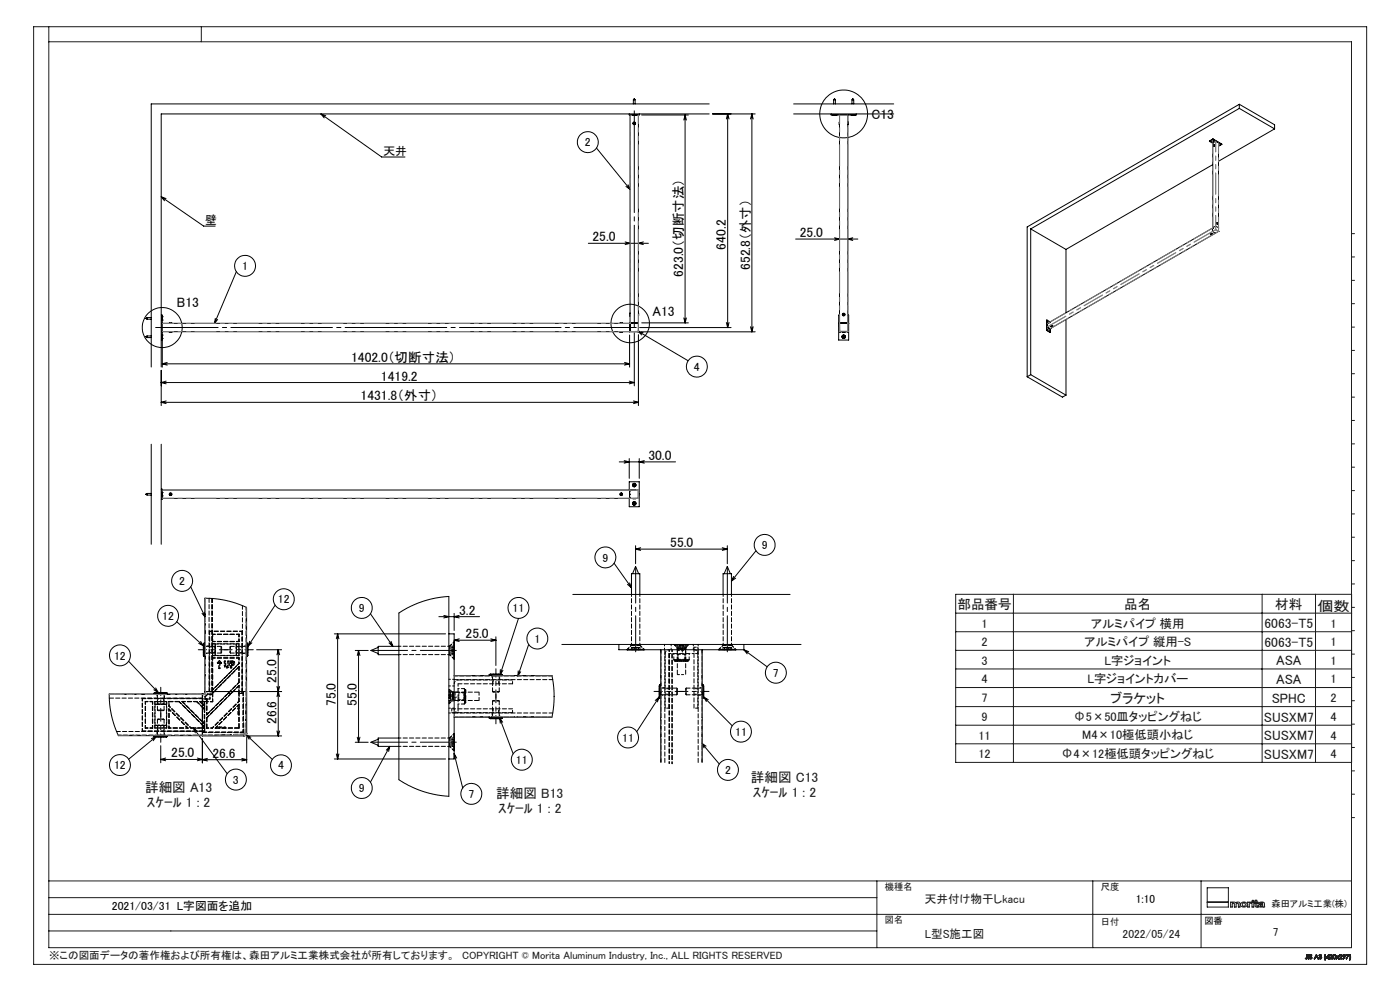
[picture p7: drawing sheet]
<svg xmlns="http://www.w3.org/2000/svg" width="420mm" height="297mm" viewBox="0 0 420 297" stroke-linecap="round" stroke-linejoin="round" font-family="sans-serif">
<defs><g id="words">
<g font-size="4.1">
<text x="261.4" y="35.7">C13</text>
<text x="240" y="71.1">25.0</text>
<text x="177.7" y="72.3">25.0</text>
<text x="217.8" y="74.8" transform="rotate(-90 217.8 74.8)">640.2</text>
<text x="205" y="82.9" transform="rotate(-90 205 82.9)">623.0（切断寸法）</text>
<text x="225" y="80.9" transform="rotate(-90 225 80.9)">652.8（外寸）</text>
<text x="53" y="92">B13</text>
<text x="195.8" y="94.6">A13</text>
<text x="105.3" y="108.4">1402.0（切断寸法）</text>
<text x="108.2" y="120">1431.8（外寸）</text>
<text x="114.3" y="114">1419.2</text>
<text x="194.5" y="137.8">30.0</text>
<text x="201.1" y="164">55.0</text>
<text x="137.7" y="184.2">3.2</text>
<text x="139.7" y="191.3">25.0</text>
<text x="82.9" y="204.6" transform="rotate(-90 82.9 204.6)">25.0</text>
<text x="100.7" y="211.6" transform="rotate(-90 100.7 211.6)">75.0</text>
<text x="107" y="211.6" transform="rotate(-90 107 211.6)">55.0</text>
<text x="82.9" y="217" transform="rotate(-90 82.9 217)">26.6</text>
<text x="51.4" y="227">25.0</text>
<text x="63.7" y="227.1">26.6</text>
</g>
<g font-size="4.1" fill="#191924">
<text x="287.2" y="182.6">部品番号</text>
<text x="337.3" y="182.6">品名</text>
<text x="382.6" y="182.6">材料</text>
<text x="395.2" y="183">個数</text>
<text x="379.4" y="188.3">6063-T5</text>
<text x="379.4" y="193.8">6063-T5</text>
<text x="382.9" y="199.4">ASA</text>
<text x="382.9" y="205">ASA</text>
<text x="333.2" y="210.6">ブラケット</text>
<text x="381.5" y="210.6">SPHC</text>
<text x="379.2" y="216.2">SUSXM7</text>
<text x="379.2" y="221.8">SUSXM7</text>
<text x="379.2" y="227.4">SUSXM7</text>
<text x="43.6" y="237.3">詳細図 A13</text>
<text x="148.9" y="239.2">詳細図 B13</text>
<text x="225.3" y="234.4">詳細図 C13</text>
<text x="225.9" y="238.9">ｽｹｰﾙ 1 : 2</text>
<text x="44.1" y="241.8">ｽｹｰﾙ 1 : 2</text>
<text x="149.4" y="243.7">ｽｹｰﾙ 1 : 2</text>
</g>
<g font-size="3.7" fill="#191924">
<text x="294.5" y="188.1">1</text>
<text x="327.3" y="188.1">アルミパイプ 横用</text>
<text x="399.2" y="188.1">1</text>
<text x="294.5" y="193.7">2</text>
<text x="325.3" y="193.7">アルミパイプ 縦用-S</text>
<text x="399.2" y="193.7">1</text>
<text x="294.5" y="199.3">3</text>
<text x="331.4" y="199.3">L字ジョイント</text>
<text x="399.2" y="199.3">1</text>
<text x="294.5" y="204.8">4</text>
<text x="326.2" y="204.8">L字ジョイントカバー</text>
<text x="399.2" y="204.8">1</text>
<text x="294.5" y="210.5">7</text>
<text x="399.2" y="210.5">2</text>
<text x="293.5" y="221.7">11</text>
<text x="294.5" y="216.1">9</text>
<text x="322.1" y="216.1">Φ5×50皿タッピングねじ</text>
<text x="324.7" y="221.5">M4×10極低頭小ねじ</text>
<text x="399.2" y="216.1">4</text>
<text x="399.2" y="221.7">4</text>
<text x="293.5" y="227.2">12</text>
<text x="318.4" y="227.1">Φ4×12極低頭タッピングねじ</text>
<text x="399.2" y="227.2">4</text>
</g>
<g font-size="3.5">
<text x="115" y="46.5">天井</text>
<text x="175.5" y="43.9">2</text>
<text x="61.5" y="67.2">壁</text>
<text x="72.7" y="80.9">1</text>
<text x="208.2" y="111.1">4</text>
<text x="228.5" y="164.6">9</text>
<text x="180.8" y="168.3">9</text>
<text x="53.8" y="175.3">2</text>
<text x="48.7" y="185.8">12</text>
<text x="83.4" y="180.8">12</text>
<text x="107.7" y="183.4">9</text>
<text x="153.8" y="183.4">11</text>
<text x="34.2" y="197.7">12</text>
<text x="160.3" y="192.6">1</text>
<text x="231.9" y="202.9">7</text>
<text x="220.5" y="220.5">11</text>
<text x="186.7" y="222.3">11</text>
<text x="34.2" y="230.5">12</text>
<text x="83.4" y="230.6">4</text>
<text x="154.8" y="228.9">11</text>
<text x="217.5" y="232">2</text>
<text x="69.9" y="234.9">3</text>
<text x="107.7" y="237.4">9</text>
<text x="140.5" y="239.2">7</text>
<text x="33.5" y="272.6">2021/03/31 L字図面を追加</text>
<text x="340.8" y="270.7">1:10</text>
</g>
<g font-size="3.5" fill="#191924">
<text x="277.5" y="270.7">天井付け物干しkacu</text>
<text x="277.5" y="281.3">L型S施工図</text>
<text x="336.8" y="281.3">2022/05/24</text>
<text x="381.8" y="280.7">7</text>
</g>
<text font-size="3.2" fill="#191924" x="14.7" y="287.5">※この図面データの著作権および所有権は、森田アルミ工業株式会社が所有しております。　COPYRIGHT © Morita Aluminum Industry, Inc., ALL RIGHTS RESERVED</text>
<g font-size="2.8" fill="#191924">
<text x="265.5" y="266.8">機種名</text>
<text x="330.3" y="266.6">尺度</text>
<text x="381.4" y="271.7">森田アルミ工業(株)</text>
<text x="265.5" y="276.8">図名</text>
<text x="330.3" y="277.3">日付</text>
</g>
<text font-size="2.8" x="361.3" y="276.9">図番</text>
</g></defs>
<g fill="none" stroke="#000" stroke-width=".3">
<path d="M96.3 34.1l18.2 13h7M96.3 34.1l1.4 .6M96.3 34.1l1 1.2M188.8 34.1v.4h3v-.4M189 34.5v62.4M189.8 34.5h.1M189.8 34.5h1M190.1 29.9l.2-.4 .2 .4M190.2 36.9v.1M190.2 36.8l.1 .3zM190.3 36.9v.1M190.5 29.9h-.5v1.2"/>
<path d="M190.5 29.9v1.2M190.8 34.5h.1M191.5 34.5v62.3M192.5 34.5h14M205.5 34.5v62.3M205.5 34.5l.4 1.5M205.5 34.5l-.4 1.5M212.8 34.1h-164.4v75.9M212.8 31.1h-167.4v78.9M213.7 34.1h12.9M218.3 34.1v64.1M218.3 34.1l.4 1.6"/>
<path d="M218.3 34.1l-.4 1.6M225.6 34.1v65.3M225.6 34.1l.4 1.6M225.6 34.1l-.5 1.6M238.1 34.1h30M238.1 31.1h30M249.3 34.1v.4h7.6v-.4M249.8 34.5h.1M249.8 34.5h1.1M250.1 31.1v-1.2h.5v1.2M250.2 29.9l.2-.4 .1 .4M250.9 34.5h.1"/>
<path d="M251.8 36.6v.8M251.8 36.6h.1M251.8 37.4h.1M251.8 34.5v62.4M254.4 36.6h.1M254.4 37.4h.1M254.4 34.5v62.3M254.4 36.6v.4M254.4 37v.4M255.3 34.5h.1M255.3 34.5h1.1M255.6 31.1v-1.2h.5v1.2"/>
<path d="M255.7 29.9l.1-.4 .2 .4M256.4 34.5h.1M371.8 32.5l-62.6 36.1M371.8 31.3l-63.6 36.7v44.9M371.8 31.3v1.2M371.8 31.3l10.6 6.1v1.2M371.8 32.5l10.6 6.1M382.4 38.6l-16.9 9.7M48.4 59l12.7 8.8h3.5M48.4 59l1.4 .5M48.4 59l1 1.2M178.9 44.3l10.2 12.5"/>
<path d="M187.8 55.9l1.3 .9M188.4 55.4l.7 1.4M362.8 42.4l1 .5M363.5 42.2l.5 .1-.4 .1zM363.5 42.2v.1M363.6 42.3h.1M363.6 42.2h.1M363.6 42.2v.1M363.6 42.3h.2M363.7 42.2h.1M363.7 42.3h.1M363.8 42.3h.1"/>
<path d="M363.8 42.2h.1M363.8 42.2v.1M363.8 42.8l.9-.5 .8 .5M363.8 42.8h.1M363.8 42.8v25.5M363.8 49.4l-44 25.4M363.9 42.2l.1 .1M363.9 41.8l-1.1 .6M363.9 41.8l2.6 1.5M363.9 41.6l2.6 1.7M363.9 41.6v.2M363.9 41.6l-1.1 .8"/>
<path d="M364.1 43.8h.1M364.2 43.5h.1M364.2 43.6h.1M364.2 43.5v.1M364.3 43.4h.1M364.3 43.4l-.2 .4M365.5 42.8h.1M365.5 43.3l.4 .1-.4 .1 .4-.1zM365.5 42.8v25.5M365.5 43.4h.3M365.5 43.4l.2 .1M365.6 43.4h.1"/>
<path d="M365.6 43.4l.1 .1M365.7 43.4h.1M365.7 43.4v.1M365.8 43.3l.1 .1M365.9 43.4h.1M366.5 43.3l-1 .5M176.5 72.9h18M187.5 72.5l1.5 .4-1.5 .4M193 72.5l-1.5 .4 1.5 .4M238.7 71.6h18.7M250.4 71.3l1.4 .3-1.4 .5M255.8 71.3l-1.4 .3 1.4 .5"/>
<path d="M309.2 68.6v43.7M309.2 68.6l10.6 6.2M319.8 74.8v18.9M363.1 70.2h.1M363.1 70.2h.4M363.1 70.1l.4 .1zM363.1 70.1l.4 .1-.3 .1zM363.3 70.2h.1M363.4 70.2h.1M363.5 70.2h.1M363.7 69.4h.1M363.7 68.4h.1"/>
<path d="M363.7 68.4l-49.5 28.6M363.7 69.4l.9 .5M363.8 68.3h.1M363.8 68.3l.9-.5 .8 .5M363.8 68.3l-.1 1.1M363.8 68.3l-.1 .1M364.6 69.9l-49.5 28.6M365 66.8l.2 .4M365 66.8h.1M365.2 67h.1M365.2 66.9h.1M365.2 66.9v.1"/>
<path d="M365.2 67.2h.1M365.5 69.4l-.9 .5M365.5 69.4h.1M365.5 69.3h.1M365.5 68.3h.1M365.5 69.3v.1M365.6 68.3l-.1 1M44.1 95.2l-.4 .2 .4 .2M45.4 95.2h-1.3v.5h1.3M48.4 94.4h.3v15.6M48.7 94.9h.1M48.7 95.9h.1"/>
<path d="M48.7 94.9v1M48.7 96.9h140.3M48.7 99.4h140.2M50.8 96.9h.8M50.8 99.5h.8M50.8 96.9h.1M50.8 99.4v.1M51.6 96.9h.1M51.6 99.4v.1M64.6 95.4l-.3 1.5M65.3 95.7l-1 1.2M70.9 81.4l-6.6 15.5"/>
<path d="M186 96.9h.8M186 99.5h.8M186 96.9h.1M186 99.4v.1M186.8 96.9h.1M186.8 99.4v.1M188.9 96.9h.1M188.9 99.4h2.5M188.9 97.4h.1M188.9 97.2h.1M188.9 97.7h.1M188.9 98.8h.1"/>
<path d="M188.9 97.5h.1M188.9 99h.1M188.9 98.6h.1M188.9 99.1h.1M188.9 96.9v2.5M189 93.9v.8M189 93.9h.1M189 94.7h.1M189 96.8h.1M189 96.9h.1M189.1 96.8h2.4M189.3 96.8h.1"/>
<path d="M189.6 96.8h.1M190.3 99.8v15.8M190.5 96.8h.1M190.7 96.8h.1M191.1 96.8h.1M191.2 96.8h.1M191.4 99.4h.1M191.4 99.3l15 8.8M191.4 99.3l1.5 .4M191.4 99.3l1.1 1.1M191.5 96.8h.1M191.5 96.8v2.5"/>
<path d="M191.5 99.3h.1M191.5 99.3l-.1 .1M191.5 93.9h.1M191.5 94.7h.1M191.6 93.9v.8M191.9 98.2h27.4M192.4 99.4h34.2M192.5 96.8h14M205.1 95.3l.4 1.5M205.9 95.3l-.4 1.5M217.9 96.7l.4 1.5M218.7 96.7l-.4 1.5"/>
<path d="M225.1 97.9l.5 1.5M226 97.9l-.4 1.5M251.8 96.9h.1M251.8 96.8h2.6M251.8 96.9v2.5M251.8 96.8h.1M251.8 99.3l.2 .1M251.8 99.4h.2M251.8 94.4h-.2v7.5h3v-7.5h-.2M251.8 99.3v.1M251.9 99.4h.1M252 99.4h.1"/>
<path d="M252 99.4h2.2M252 96.8h.1M252.1 96.8h.1M252.7 99.5h.8M252.7 99.4v.1M253 94.1l.2 .3zM253 94.2v.1M253.1 96.8h.1M253.2 94.2v.1M253.5 99.4v.1M254.1 96.8h.1M254.2 96.8h.1"/>
<path d="M254.3 99.4h.1M254.3 99.4h-.1M254.3 96.8h.1M254.4 96.8h.1M254.4 99.4h-.2M254.4 99.3v.1M254.4 96.9h.1M254.4 96.8v.1M254.4 96.9v2.5M314 99l1.1 .6M314.1 99l1 .6M314.1 95.9v3.1"/>
<path d="M314.1 95.9l1 .6M314.1 95.9l-.1 3.1M314.1 99h-.1M314.2 98h.1M314.2 97h.1M314.2 97v1M314.2 98l.9 .5M314.5 96.4h.1M314.5 98.6l-.1 .2M314.5 96.4l-.1 .1M314.5 98.8h.1M314.5 96.6h.1"/>
<path d="M314.6 98.8v.1M314.6 96.6h.1M314.6 96.6v.1M314.6 99.1h.1M314.6 98.8h.1M314.6 99h.1M314.6 96.5v.2M314.6 96.7h.1M314.6 98.7v.3M314.6 98.8l.1 .1M314.6 98.8h-.1M314.6 96.5l-.1 .1"/>
<path d="M314.6 98.9h.1M314.7 98.9l-.1 .1M314.7 98.9h.1M314.7 96.7h.1M314.7 98.9v.1M314.7 99.1h.1M314.8 96.6l-.3-.2v.4M315.1 98.5h.1M315.1 98.5v1.1M315.3 97.8h.1M315.3 97.8h.4M315.3 97.7l.4 .1z"/>
<path d="M315.5 97.8h.1M315.6 97.8h.1M315.6 97.8h-.1M315.7 97.8h.1M319.8 95.8v22.6M44.1 100.7l-.4 .2 .4 .2M45.4 100.7h-1.3v.5h1.3M48.4 101.9h.3M48.4 111v10.6M48.4 114.6h141.9M48.4 114.6l1.4 .4M48.7 100.4h.1"/>
<path d="M48.7 101.4h.1M48.7 100.4v1M48.7 109h140.2M48.7 109l1.5 .4M49.8 114.2l-1.4 .4M50.2 108.6l-1.5 .4M187.4 108.6l1.5 .4M188.8 114.2l1.5 .4M188.9 100.4v9.6M188.9 109l-1.5 .4M190.3 114.6l-1.5 .4M191.5 100.3v21.3"/>
<path d="M308.2 112.9l10.5 6.1 1.1-.6M309.2 112.3l-1 .6M309.2 112.3l10.6 6.1M45.4 133.1v30M48.4 133.1v30M48.4 120.6h143.1M48.4 120.6l1.4 .4M49.8 120.2l-1.4 .4M185.8 138.4h16.9M187.3 138l1.5 .4-1.5 .4M188.8 137.4v6M190 120.2l1.5 .4"/>
<path d="M191.5 120.6l-1.5 .4M191.8 137.4v6M193.3 138l-1.5 .4 1.5 .4M44.1 148l-.4 .1 .4 .2M45.4 147.9h-1.3v.5h1.3M48.4 146.6h.3v3h-.3M48.7 147.6h.1M48.7 148.6h.1M48.7 147.6v1M48.7 146.9h142.8v2.5h-142.8M51.1 148.1v.1M51.1 148l.1 .3z"/>
<path d="M51.2 148.1v.1M186.2 148.1l.3 .1zM186.3 148l.1 .3zM188.8 146.9v-2.5h3v7.5h-3v-2.5M188.9 149.4h.1M188.9 146.9h.1M188.9 148.1h.1M188.9 149.1h.1M188.9 147.1h.1M188.9 146.9v2.5M189.1 149.4h.1M189.1 146.9h.1"/>
<path d="M189.9 149.4h.8M189.9 146.8h.8M189.9 146.8v.1M189.9 149.4h.1M190 150.8l.3-.2 .2 .4-.3 .1zM190 145.3l.3-.2 .2 .3-.3 .2zM190.7 146.8v.1M190.7 149.4h.1M191.5 147.7h.1M191.5 148.5h.1M191.6 147.7v.8M57.2 175.9l4.4 9.1"/>
<path d="M171.8 178.1h65.2M184.2 168.8l5.2 7.3M188.2 175.2l1.2 .9M188.9 174.7l.5 1.4M189.4 178.1v-6.2h2.5v6.2M189.8 171.9l.9-2.1 .9 2.1M190.7 163.5v5.4M190.7 164.6h27.5M190.7 164.6l1.5 .4M192.2 164.1l-1.5 .5M216.7 164.1l1.5 .5M216.9 178.1v-6.2h2.5v6.2"/>
<path d="M217.2 171.9l1-2.1 .9 2.1M218.2 163.5v5.4M218.2 164.6l-1.5 .4M220.1 172.8l-.7 1.4M220.7 173.3l-1.3 .9M226.8 165.1l-7.4 9.1M38.6 198.2l8.8 9.3M53 186.3l8 7.2M59.6 192.8l1.4 .7M60.2 192.2l.8 1.3M60.6 183.8l1 1.2M61.2 192.8l-.2 .3v3.3l.2 .3"/>
<path d="M61.2 192.8v3.9M61.2 192.8h.3M61.2 196.7h.3M61.3 183.5l.3 1.5M74 192.8h.2M74 196.7h.2M74.2 192.8l.2 .3v3.3l-.2 .3M74.2 192.8v3.9M74.9 192.2l-.5 1.5M75.6 192.6l-1.2 1.1M77 194.7h7.5M82.5 181.4l-8.1 12.3"/>
<path d="M83.5 194.7v25.9M83.5 194.7l.4 1.5M83.5 194.7l-.4 1.5M100.3 190h33.4M101.3 190v37.5M101.3 190l.4 1.4M101.3 190l-.4 1.4M106.6 194.9h3.9M107.6 194.9v27.6M107.6 194.9l.4 1.6M107.6 194.9l-.4 1.6M111.1 183.9l6.8 9.8"/>
<path d="M113.5 194l-2.2 .9 2.2 1M116.7 192.7l1.2 1M117.3 192.2l.6 1.5M119.7 193.7h-6.2v2.5h6.2M119.7 183.7l3.8-2.2 3.9-1.4 3.6-.9 3.7-.5v60l-3.9-.5-4-1-4-1.7-3.1-1.8zM131.7 184.8h12.2M133.1 184.4l1.6 .4-1.6 .4M134.7 190h1.5v37.5h-1.5M136.2 191.9h12.6M136.2 191.9l1.6 .4M136.2 192.4h.1M136.2 197.4h.1"/>
<path d="M136.2 183.8v5.1M136.3 192.4v5M137.8 184.4l-1.6 .4 1.6 .4M137.8 191.4l-1.6 .5M147.2 191.4l1.6 .5M148.8 190.8v8.7M148.8 191.9l-1.6 .4M155.5 185.3l-5.5 16.9M158.6 193.1l-3.2 9.5M168.6 193.1h71.7M185.7 193.1v1.6h37.5M188.2 194.7h5"/>
<path d="M198.2 194.7v33.8M210.7 194.7v33.8M215.7 194.7h5M223.2 194.7l7 5.1M223.2 194.7l1.4 .6M223.2 194.7l1 1.3M223.2 193.1v1.6M46.1 206.7l1.3 .8M46.2 207.7l.4-.2h3.3l.3 .2M46.2 207.7h4M46.2 207.7v.3M46.7 206.2l.7 1.3"/>
<path d="M50.2 207.7v.3M58 218.2l10.2 13.7M58 218.2l1.2 1M58 218.2l.6 1.4M60.7 208v12.3M60.7 208v.2M60.7 210.3h.1M60.7 211h.1M60.7 218.2h.1M60.7 219.1h.1M60.7 209.4h.1M60.7 212.1h.1"/>
<path d="M60.7 217.3h.1M60.7 219.2h.1M60.7 216.3h.1M61.2 208h-28.4l.1 2.9 .5 3.2 1 3.8 1.1 2.6 25.2-.2M61.4 207.3l-.1 .6-.6 .1M61.4 207.3h.1M61.4 207.3h.2M61.4 207.7l-.2 .3M61.4 207.8l-.2 .2M61.5 207.3h12.3M62.9 207.3h.1M64.3 207.3h.1"/>
<path d="M69 207.3h.1M69.9 207.3h.1M71.6 207.3h.1M71.7 207.3h.1M72.6 207.3h.1M73.8 207.3h.2v-25.2l-3.1-1.3-3.1-.9-3.3-.5-3-.1-.1 28.4M73.8 207.3h.2v12.7l-.2 .4-.4 .2h-12.7v-.3M75 207.3h9.5M83.1 219.1l.4 1.5M83.1 205.7l.4 1.6M83.5 207.3l.4 1.5M83.5 207.3l-.4 1.5"/>
<path d="M83.9 219.1l-.4 1.5M83.9 205.7l-.4 1.6M136.2 202.5h29.4l.6 5-.1 4-.5 3.4h-29.4M136.2 220h.1M136.3 220v5M146.8 202.2h3.9M146.8 202.2l.3-.2h3.3l.3 .2M146.8 215.2h3.9M146.8 215.2l.3 .2h3.3l.3-.2M146.8 202.2v.3M146.8 214.9v.3M149.9 215.2l4.1 10.7"/>
<path d="M149.9 215.2l.9 1.3M149.9 215.2l.2 1.5M150.1 200.7l-.1 1.5M150.7 202.2v.3M150.7 214.9v.3M150.9 200.9l-.9 1.3M155.5 201l-.1 1.6M156.2 201.3l-.8 1.3M197.7 208.9l-6.7 10.4M197.7 208.9l-.5 1.5M197.7 208.9l-1.1 1M197.7 208.9l.2 .3"/>
<path d="M197.9 205.2l-.2 .4v3.3M197.9 205.2v4M197.9 205.2h.3M197.9 209.2h.3M210.7 205.2h.2M210.7 209.2h.2M210.9 205.2l.2 .4v3.3M210.9 205.2v4M211.1 208.9l8.6 8.6M211.1 208.9l1.4 .8M211.1 208.9l.8 1.4M211.1 208.9l-.2 .3"/>
<path d="M46.2 220.7l.4 .2h3.3l.3-.2M46.2 220.7h4M46.2 220.5v.2M46.9 220.7l-8.3 6.8M46.9 220.7l-.9 1.3M46.9 220.7l-1.5 .7M48.2 223.5v5.1M48.2 227.6h12.5M48.2 227.6l1.5 .4M49.7 227.2l-1.5 .4M50.2 220.5v.2M59.2 227.2l1.5 .4"/>
<path d="M60.7 221.3v7.4M60.7 227.6l-1.5 .4M60.7 227.7h13.3M60.7 227.7l1.5 .4M62.2 227.3l-1.5 .4M72.5 227.3l1.5 .4M73.9 220.2l7.8 7.4M73.9 220.2l1.3 .8M73.9 220.2l.8 1.3M74 220.8v7.9M74 227.7l-1.5 .4M74.2 220.6h10.3"/>
<path d="M100.3 227.5h33.4M100.9 226l.4 1.5M101.7 226l-.4 1.5M106.6 222.5h3.9M107.2 220.9l.4 1.6M108 220.9l-.4 1.6M113.5 221.5l-2.2 1 2.2 .9M116.9 223.7l-5.8 10.7M116.9 223.7l-.3 1.5M116.9 223.7l-1 1.1M119.7 221.2h-6.2v2.5h6.2M136.2 225h.1"/>
<path d="M137 227.2l-.8-1.4 2.6 10.4M210.5 222.7l5.3 6.3M210.5 222.7l1.3 .9M210.5 222.7l.7 1.5"/>
<circle cx="190.3" cy="37" r=".32"/>
<circle cx="190.3" cy="37" r=".4"/>
<circle cx="253.1" cy="34.2" r="7.2"/>
<circle cx="176.4" cy="42.6" r="3.1"/>
<circle cx="363.7" cy="42.3" r=".22"/>
<circle cx="364.2" cy="43.5" r=".13"/>
<circle cx="364.2" cy="43.6" r=".16"/>
<circle cx="73.5" cy="79.7" r="3.1"/>
<circle cx="365.1" cy="67" r=".16"/>
<circle cx="365.1" cy="67" r=".13"/>
<circle cx="48.7" cy="98.2" r="6"/>
<circle cx="189.1" cy="97" r="5.8"/>
<circle cx="253.1" cy="94.3" r=".4"/>
<circle cx="253.1" cy="94.3" r=".34"/>
<circle cx="314.6" cy="98.9" r=".22"/>
<circle cx="314.7" cy="98.9" r=".21"/>
<circle cx="315.5" cy="97.8" r=".18"/>
<circle cx="209.1" cy="109.9" r="3.1"/>
<circle cx="253.1" cy="100.9" r=".5"/>
<circle cx="253.1" cy="100.9" r=".53"/>
<circle cx="253.1" cy="100.9" r=".2"/>
<circle cx="51.2" cy="148.1" r=".4"/>
<circle cx="51.2" cy="148.1" r=".34"/>
<circle cx="186.4" cy="148.1" r=".33"/>
<circle cx="186.4" cy="148.1" r=".4"/>
<circle cx="190.3" cy="145.4" r=".51"/>
<circle cx="190.3" cy="150.9" r=".51"/>
<circle cx="190.3" cy="150.9" r=".53"/>
<circle cx="54.6" cy="174.1" r="3.1"/>
<circle cx="85.1" cy="179.6" r="3.1"/>
<circle cx="181.6" cy="167.1" r="3.1"/>
<circle cx="229.4" cy="163.3" r="3.1"/>
<circle cx="36" cy="196.4" r="3.1"/>
<circle cx="50.4" cy="184.6" r="3.1"/>
<circle cx="108.5" cy="182.2" r="3.1"/>
<circle cx="155.5" cy="182.2" r="3.1"/>
<circle cx="161.2" cy="191.4" r="3.1"/>
<circle cx="222.3" cy="219.3" r="3.1"/>
<circle cx="232.8" cy="201.6" r="3.1"/>
<circle cx="36" cy="229.3" r="3.1"/>
<circle cx="70.8" cy="233.6" r="3.1"/>
<circle cx="84.3" cy="229.4" r="3.1"/>
<circle cx="108.5" cy="236.2" r="3.1"/>
<circle cx="141.4" cy="237.9" r="3.1"/>
<circle cx="156.5" cy="227.7" r="3.1"/>
<circle cx="188.4" cy="221" r="3.1"/>
<circle cx="218.4" cy="230.7" r="3.1"/>
</g>
<g fill="none" stroke="#191924" stroke-width=".3">
<path d="M10.1 8h399.9v281h-399.9zM14.6 8v276h390.8v-271.5h-390.8M60.4 8v4.5M405.4 70h1M405.4 77h1M405.4 84h1M405.4 91h1M405.4 98h1M405.4 105h1M405.4 112h1M405.4 119h1M405.4 126h1"/>
<path d="M405.4 133h1M405.4 140h1M405.4 147h1M405.4 154h1M304 178.1v50.4M378.6 178.1v50.4M394.7 178.1v50.4M405.4 161h1M405.4 168h1M405.4 175h1M405.5 178.1h-118.8v50.4h118.8M286.7 183.8h118.8"/>
<path d="M286.7 189.3h118.8M286.7 194.9h118.8M405.4 182h1M405.4 189h1M405.4 196h1M286.7 200.5h118.8M286.7 206.1h118.8M286.7 211.8h118.8M286.7 217.3h118.8M405.4 203h1M405.4 210h1M405.4 217h1"/>
<path d="M286.7 222.9h118.8M405.4 224h1M405.4 231h1M405.4 238h1M405.4 245h1M14.6 279h248.5M14.6 274h390.8M14.6 269h248.5M14.6 264h390.8M263.1 264v20M327.8 264v20M360.3 264v20"/>
<path d="M362.2 270.4h6.3M362.2 266.1h6.3v5.7h-6.3zM369.2 270.4h.5v.1l.5-.2 .5 .3a.74 .74 0 0 1 1.3 .2v1h-.5v-.9a.34 .34 0 0 0-.4-.3 .34 .34 0 0 0-.3 .4v.8h-.5v-.9a.32 .32 0 0 0-.3-.3 .32 .32 0 0 0-.3 .4v.8h-.5zM372.4 270.6a.96 .96 0 0 1 1.2-.3 .96 .96 0 0 1 .5 1.2 1 1 0 0 1-1.2 .4 1 1 0 0 1-.7-1.1zM374.3 270.4h.5v.1l.7-.2v.3l-.7 .3v.9h-.5zM375.6 270.4h.5v1.4h-.5zM376.6 269.8h.4v.6h.4v.2h-.4v.9l.4 .1v.3l-.8-.2v-1.1h-.3v-.2h.3zM377.7 270.6a.96 .96 0 0 1 1.1-.2 .96 .96 0 0 1 .5 1.1l.1 .3-.6-.1a.79 .79 0 0 1-1.3-.4l.4-.3a.65 .65 0 0 0 .9-.4l-1.2 .2zM378 271.3l.8-.2a.44 .44 0 0 1-.3 .5 .44 .44 0 0 1-.5-.2zM391.7 287.2l-.1 .1M392.1 286.9l-.2 .4-.2-.1M392.1 286.9l-.1 .4-.3-.1"/>
<path d="M392.1 286.9v-.8l.1 .8M392.2 286.9v.4h-.6M392.2 286.9l-.2 .5-.4-.1M392.5 286.1l.2 1.3zM392.9 287.1h-.1M393.5 286.4l-.4-.1 .5 .9-.4 .2-.4-.3M393.5 286.4l-.4-.2 .1 .4a.41 .41 0 0 1 .3 .6 .41 .41 0 0 1-.7-.1M393.6 286.3l-.5-.2-.2 .2 .6 .8-.4 .2-.2-.2M393.6 286.3l-.6-.1-.1 .3 .6 .6-.3 .2-.3-.2M393.6 286.3l-.1 .1M394.9 286.1l.6 1.3-.3-.5h-.6l-.3 .5zM394.9 286.4l.2 .4h-.4z"/>
<path d="M395.6 287h.2M395.7 286.4l.5-.3 .3 .8-.4 .5-.4-.1-.1-.3M395.7 286.4l.3-.3a.32 .32 0 0 1 .4 .1 .32 .32 0 0 1-.1 .5 .42 .42 0 0 1 0 .7 .42 .42 0 0 1-.7-.4M395.7 286.4h.1M395.8 286.4l.3-.2 .2 .1-.3 .3M395.8 286.4l.2-.2 .3 .1-.3 .3M396 286.7l.3 .1v.4l-.3 .1-.2-.3M396 286.7h.1a.3 .3 0 0 1 .3 .4 .3 .3 0 0 1-.3 .2 .3 .3 0 0 1-.3-.3M396 286.6v.1M397.5 287.7h.1M397.5 286.1l-.2 .7 .2 .9M397.5 286.1l-.2 .6 .2 1"/>
<path d="M397.5 286.1h.2M397.7 286.1l-.2 .6 .1 1M398.5 286.4v.5h-.4zM398.6 286.1h.1M398.6 286.1l.1 1-.2 .3v-.3h-.7zM398.9 286.5l.2-.4 .5 .1 .1 .3-.2 .4M398.9 286.5a.42 .42 0 0 1 .6-.3 .42 .42 0 0 1 0 .7M398.9 286.5h.1M399 286.5l.2-.3h.3l.1 .3-.3 .3M399 286.5a.3 .3 0 0 1 .4-.3 .3 .3 0 0 1 .1 .5l-.2 .1M399.3 286.8l-.4 .6h.8l-.6-.1 .4-.4M400 286.2h.6v1.1a.61 .61 0 0 1-.8-.3 .61 .61 0 0 1 .2-.8z"/>
<path d="M401.8 286.5l.2-.4 .5 .1 .1 .3-.2 .4M401.8 286.5a.43 .43 0 0 1 .6-.4 .43 .43 0 0 1 0 .8M401.8 286.5h.1M401.9 286.5l.2-.3h.3l.1 .3-.3 .3M401.9 286.5a.29 .29 0 0 1 .4-.3 .29 .29 0 0 1 .1 .5l-.2 .1M402.2 286.8l-.5 .6M402.4 286.9l-.4 .4 .6 .1h-1.1l-.3-.4-.4 .4 .4-.5-.4-.4 .4 .3 .5-.3-.4 .4 .4 .5M403 286.3h.4v.4h-.4zM403.3 286.8l-.5-.3 .4-.4 .4 .2-.1 .5M403.3 286.8a.39 .39 0 0 1-.4-.5 .39 .39 0 0 1 .6-.2 .39 .39 0 0 1 0 .6v.1M403.3 286.8l-.3 .6 .5-.6M403.9 286.1h.8l-.7 1.3 .5-1.2z"/>
<path d="M404.8 287.7h.2M404.9 286.1l.1 1-.2 .6M404.9 286.1h.1M405 286.1l.2 1.1-.2 .5M405 286.1l.2 1-.2 .6"/>
<circle cx="373.2" cy="271.1" r=".5"/>
<circle cx="375.9" cy="270" r=".24"/>
<circle cx="400.3" cy="286.8" r=".46"/>
</g>
<path d="M190.9 98.2h-144.2" fill="none" stroke="#000" stroke-width=".3" stroke-dasharray="30.5 1.3 1.3 1.3" stroke-dashoffset="11.7"/>
<path d="M190.3 32.5v66.3" fill="none" stroke="#000" stroke-width=".3" stroke-dasharray="30.5 1.3 1.3 1.3" stroke-dashoffset="-.8"/>
<path d="M59.5 194.7h8.8M76 194.7h-8.8M48.2 214.8v-8.8M148.8 216.9v-8.8M148.8 209.3v-8.9M196.2 207.2h8.8M203.9 207.2h8.8M48.2 222.5v-8.9" fill="none" stroke="#000" stroke-width=".3" stroke-dasharray="30.5 1.3 1.3 1.3" stroke-dashoffset="28"/>
<path d="M111.5 194.9h25.4M190.7 195.4v-25.5M218.2 195.4v-25.5M111.5 222.4h25.4" fill="none" stroke="#000" stroke-width=".3" stroke-dasharray="30.5 1.3 1.3 1.3" stroke-dashoffset="19.7"/>
<path d="M189.1 34.5v62.3M251.9 34.5v62.3M191.5 96.8v-62.3M254.3 96.8v-62.3" fill="none" stroke="#808080" stroke-width=".3" stroke-dasharray="6.3 1.3 1.3 1.3 1.3 1.3" stroke-dashoffset="3.8"/>
<path d="M48.7 99.4h140.2M188.9 96.9h-140.2M48.7 149.3h140.2M188.9 146.9h-140.2" fill="none" stroke="#808080" stroke-width=".3" stroke-dasharray="6.3 1.3 1.3 1.3 1.3 1.3" stroke-dashoffset="2.9"/>
<g fill="none" stroke="#808080" stroke-width=".3" stroke-dasharray="6.3 1.3 1.3 1.3 1.3 1.3">
<path d="M363.6 42.2h.1M363.7 42.3h.1M363.8 42.3h.1M363.8 42.2h.1M365.6 43.3v.1M365.6 43.4h.1M365.7 43.4h.1M365.8 43.3v.1M363.8 68.4l-49.6 28.6M363.8 69.4l.9-.6M363.8 69.4l-49.6 28.6M363.8 68.3h.1"/>
<path d="M363.8 68.2v.1M363.8 68.3v.1M364.6 69.9l.9-.5M364.7 68.8h.1M364.7 68.8v.1M364.7 68.8v-1.1M364.7 68.9l-.9 .5M364.7 68.9v-.1M364.7 68.9h.1M364.7 67.7v1.1M364.7 68.8l.8 .5M365.5 69.3h.1"/>
<path d="M365.5 69.3l-.8-.4M365.5 69.4v-.1M365.5 69.4h.1M365.6 69.3v-1.1M365.6 69.3h-.1M365.6 69.3h.1M188.9 99.4l2.5-.1M189 96.9h.1M189 96.8h.1M189.1 96.8v.1M189.1 96.9h-.1M189.1 96.9h-.2"/>
<path d="M191.4 99.3h.1M191.4 99.3v.1M191.4 99.3l.1 .1M191.4 99.4h.1M191.5 99.4h-.1M191.5 99.4h.1M191.5 99.3v-2.5M191.5 99.3h.1M191.5 99.3v.1M191.6 99.3h-.1M251.8 96.9h.1M251.9 99.4v-.1"/>
<path d="M251.9 99.3v-2.5M251.9 99.3h.1M251.9 99.3v.1M251.9 96.8l.1 2.5M251.9 99.4h.1M252 99.3h-.1M252 99.3h.1M252 99.3h2.3M252 99.4v-.1M252 99.4h-.1M254.2 99.4h.1M254.2 99.4l.1-.1"/>
<path d="M254.3 99.3h.1M254.3 99.3v-2.5M254.3 99.4h.1M254.3 99.4h-.1M254.3 99.3v.1M254.3 99.4v-.1M254.4 99.3h-.1M254.4 99.3h.1M254.4 99.3l-.1 .1M254.4 99.3v.1M254.4 96.8v2.5M254.4 96.9h.1"/>
<path d="M314.2 98l49.6-28.6M314.5 98.8h.1M314.5 96.6l.1-.1M314.6 98.8h.1M314.6 96.6l.1-.1M314.6 98.9h.1M314.6 96.7h.1M314.6 96.6h.1M315.1 98.5l49.5-28.6M188.9 149.3h2.5M188.9 146.8l2.5 .1M189.1 146.8h.1"/>
<path d="M189.1 149.4h.1M191.4 149.3h.1M191.4 149.3v-.1M191.4 149.4v-.1M191.4 149.4h-2.5M191.4 147l-2.5-.1M191.4 146.9h.1M191.4 146.9v.1M191.4 149.2h.1M191.4 149.2v-2.2M191.4 147h.2M191.4 147l.1-.1"/>
<path d="M191.4 149.2l.1 .1M191.4 147h.1M191.4 149.4h.1M191.4 149.4l.1-.1M191.5 146.9l-.1 .1M191.5 146.9h.1M191.5 146.9v-.1M191.5 149.4h-.1M191.5 149.4v-.1M191.5 149.4l.1-.1M191.5 149.3h.1M191.5 149.3v-.1"/>
<path d="M191.5 146.9l.1 .1M191.5 149.4h.1M191.5 149.2h.1M191.6 147v2.2M191.6 149.2l-.1 .1M191.6 147l-.1-.1M191.6 147h.1M191.6 149.2v.1M191.6 149.3h.1M191.6 146.9v.1M61.2 207.9h.1M61.4 207.7l.2 .4"/>
<path d="M61.4 207.7l-.1 .2M61.4 207.7h.1M61.6 208.1l-.4-.2M61.6 208.1h-.9M61.6 207.2v.9M74 219.7l-.5 .1M74 219.7l-.2 .3M73.3 220l.2-.2M73.3 220v.5M73.3 220l.2 .3M73.3 220.5l.3-.2M73.5 220.3l-.2 .2"/>
<path d="M73.5 220.3h.1M73.8 220l-.3-.2M73.8 220l-.3 .3M73.8 220.1v-.1M73.8 220.1l-.2 .2M73.8 220.1l.2-.3"/>
</g>
<path d="M363.8 42.8v25.4M364.7 42.3v25.4M364.7 67.7v-25.4M365.6 68.2v-25.4M73.8 207.2v-25.2M35.5 220.3h25.2" fill="none" stroke="#808080" stroke-width=".3" stroke-dasharray="6.3 1.3 1.3 1.3 1.3 1.3" stroke-dashoffset="3.2"/>
<g fill="none" stroke="#000" stroke-width=".3" stroke-dasharray="1.3 .6" stroke-dashoffset=".1">
<path d="M61.5 195.7h4.8M66.3 193.7h-4.8M69.2 195.7h4.8M72.7 181.5v25.7M74 193.7h-4.8M200.7 195.9v16.3M209.3 195.9v16.3M47.2 208v4.8M47.2 215.6v4.9M49.2 212.8v-4.8M50.7 210.3h3M53.7 210.3h-3"/>
<path d="M60.7 219.2h-25.7M62 218.2v-3.1M62.1 215.1v3M71.7 207.2v3M71.7 204.5v-4.8M73.8 207.2l-.3 12.6M135.5 213.6h18.3M137.4 204.9h16.4M147.8 202.4v4.9M147.8 210.1v4.8M149.8 207.3v-4.9M149.8 214.9v-4.8"/>
<path d="M153.8 212.4h-18.3M153.8 203.8h-16.4M165.8 213.7h-29.5M165.8 203.7h-29.5M198.2 208.2h4.8M199.5 212.2v-16.3M203 206.2h-4.8M205.9 208.2h4.8M208.2 212.2v-16.3M210.7 206.2h-4.8M49.2 220.5v-4.9"/>
</g>
<g fill="none" stroke="#000" stroke-width=".3" stroke-dasharray="1.3 .6">
<path d="M62.7 179.3v27.9M63.6 179.3v27.9M63.7 179.4v27.8M61.6 194.5h-.6M61.6 194.9v-.4M61.6 194.9h-.6M61.6 194.5v-.5M61.6 194h-.6M61.6 195.5v-.6M61.6 195.5h-.6M62.9 189.2l-.1-.1M63.7 190.1h.1"/>
<path d="M63.7 192.3h.1M63.7 197.1l.1 .1M63.8 190.1h.1M63.8 192.3v-.1M63.8 197.2h.1M63.8 196.5h.1M63.8 192.9v.1M64.5 193h.1M64.5 196.5l.1-.1M65.2 198.6l.1 .3M65.2 198.6h.1M65.3 198.9l.4-.4"/>
<path d="M65.3 198.9h.1M65.7 198.5h.1M65.8 198h.1M65.9 198.5h.1M65.9 198.5l.4 .4M66 198.5l.3 .4M66.3 195.7l.2-.2M66.3 198.9h.1M66.3 198.9l.1-.3M66.4 198.6h.1M66.5 193.9l-.2-.2M67.3 198.2v-.1"/>
<path d="M67.3 199.3h.1M67.7 199.4h.1M67.7 198.2v-.1M67.7 198.2h-.4M67.7 198.1h-.4M68 199.9h.1M68.4 199.4h.1M68.4 198.2v-.1M68.7 199.3h.1M68.7 198.2h-.3M68.7 198.2l.1-.1M68.8 198.1h-.4"/>
<path d="M69 195.5l.2 .2M69.1 198.2h.1M69.2 193.7l-.2 .2M69.5 199.4h.1M69.5 199.1h.1M69.5 198.4h.1M69.5 198.4h.2M69.6 199.1h-.1M69.6 198.1l-.5 .1M69.6 198.1h.1M69.6 199.1h.1M69.6 199.4h.1"/>
<path d="M69.7 198.4h.1M69.7 198.4l.3 .3M70 198.7l-.4 .4M70 198.7h.1M70.2 198.3l-.6-.2M70.2 198.3h.1M70.4 198.7h.1M70.4 198.7l-.2-.4M70.9 193h.1M70.9 196.5v-.1M71.7 199.9v-.1M71.7 198.8v.1"/>
<path d="M71.7 190.1h.1M71.7 192.3v-.1M71.7 192.9v.1M71.7 196.5h.1M71.7 197.2h.1M71.7 197.1v.1M71.7 198.9h.1M71.7 192.3h.1M71.7 199.7v.1M72.6 189.2l.1-.1M73.9 194.9h.5M73.9 194.5v.4"/>
<path d="M73.9 194.5h.5M73.9 194.9v.6M73.9 195.5h.5M73.9 194v.5M73.9 194h.5M134.7 196.3h.3M135 193.6h-.3M135.6 194.6v-.5M135.6 195.8v-.5M135.6 196.2v-.4M135.6 194.1v-.4M136.1 192.4v5"/>
<path d="M136.1 197.4h.2M136.3 192.4h-.2M188.2 194.6v.1M189.3 193.1v.4M189.4 194.1h.5M189.9 194.1h.5M191 194.1h.5M191.5 194.1h.5M192.1 193.5v-.4M193.2 194.6h-5M193.2 194.7v-.1M202.2 197.8h.2"/>
<path d="M202.4 197.8h.3M202.4 198.1l.1 .1M202.4 197.8v.3M202.4 193.2v.2M202.7 197.8l-.6-.1M202.8 197.8v.4M203 198v-.2M203.1 198v-.2M203.2 193.7h.6M203.2 193.7v-.5M203.2 197.7l-.5 .1M203.2 195.9l.2 .2"/>
<path d="M203.3 194.3l.1 .2M203.4 194.5l-.2 .5M203.4 197.6l-.2 .2M203.6 198v-.2M203.8 193.7h.4M203.8 193.7v-.5M204.2 193.7v-.5M204.2 193.7h.5M204.4 198v-.2M204.4 198h.1M204.5 198v-.2M204.5 198h-.1"/>
<path d="M204.5 198h.1M204.7 193.7v-.5M204.7 193.7h.4M205.1 193.7h.6M205.1 193.7v-.5M205.3 198h.5M205.3 198v-.2M205.4 198v-.2M205.5 196.1l.2-.2M205.5 194.5l.1-.2M205.7 197.8l-.2-.2M205.7 195l-.2-.5"/>
<path d="M205.7 197.7l.5 .1M205.7 193.7v-.5M205.8 198h.3M205.8 198v-.2M205.9 198v-.2M206.1 198.2v-.2M206.1 197.8h.3M206.2 197.8l.6-.1M206.3 198.2l.1-.1M206.4 198.1v-.3M206.4 197.8h.3M206.4 193.4v-.2"/>
<path d="M210.5 194.7v33.8M215.7 194.6v.1M216.8 193.1v.4M216.9 194.1h.5M217.4 194.1h.5M218.5 194.1h.5M219 194.1h.5M219.6 193.5v-.4M220.7 194.6h-5M220.7 194.7v-.1M32.8 208.1h27.9M42.7 209.4v-.1"/>
<path d="M42.7 219.1h.1M43.6 210.2v.1M43.6 218.2h.1M43.6 210.3h.1M43.6 218.2l.1-.1M45.8 210.3h-.1M45.8 218.2l-.1-.1M45.8 218.2h.1M45.8 210.2v.1M46.4 218.2h.1M46.4 210.3h.1M46.5 211v.1"/>
<path d="M46.5 217.4h.1M47.2 212.8l.2 .2M47.4 215.5l-.2 .1M47.5 208.1h.5M47.5 208.1v-.6M48 208.1h.4M48 208.1v-.6M48.4 208.1v-.6M48.4 208.1h.6M49 208.1v-.6M49.1 213l.1-.2M49.2 215.6l-.1-.1"/>
<path d="M50 217.4h-.1M50 211l-.1 .1M50 218.2h.1M50 210.3h.1M50.7 218.2h.1M50.7 211.6h.1M50.7 210.2v.1M50.7 212.4v.1M50.7 210.2h3M50.7 210.3h.1M50.7 218.2v-.1M50.7 212.6v-.1"/>
<path d="M53.7 210.3h.1M53.7 210.2v.1M53.7 210.2l7.7 7.7M54.6 210.2l.1 .1M54.8 210.3h-.1M56.3 218.1v.1M56.4 218.2h-.1M57.3 218.2h.1M57.3 218.1v.1M59 210.3h.1M59 210.2v.1M59.9 210.2l.1 .1"/>
<path d="M60.1 210.3h-.1M60.7 209.2h-27.9M60.7 219.1h.6M60.7 218.2h.7M60.7 210.3h.6M60.8 210.3h-.1M60.8 209.4l-.1-.1M60.8 209.4h-.1M60.8 207.9h.1M60.8 210.3h.1M60.8 210.2h.1M60.8 210.3h.6"/>
<path d="M61.2 207.9h-.4M61.2 207.9h.1M61.2 219.1v.4M61.2 219.1h-.5M61.2 207.9l.4 .2M61.3 207.9h-.1M61.3 210.3h.1M61.3 218.1l.1 .1M61.3 218.1v-.2M61.3 217.9h.1M61.3 216.8l.1 .1M61.3 212.6h.1"/>
<path d="M61.3 211.5l.1 .1M61.3 218.1h-.6M61.3 219.4l-.1 .1M61.3 219.4v-.3M61.3 219.1h-.1M61.3 218.1h.1M61.3 216.9v-.1M61.3 211.5h.1M61.3 217.9v.2M61.4 219.4h-.1M61.4 219.4h.1M61.4 212.6h-.1"/>
<path d="M61.4 218.2l-.1-.1M61.4 211.7l-.1-.2M61.4 217.9h-.1M61.4 217l-.1-.1M61.4 210.2l-.1 .1M61.4 207.3h.1M61.4 207.7h.1M61.4 207.3v.4M61.4 207.7l-.2 .2M61.5 207.7l-.1 .1M61.5 207.3h-.1M61.5 207.3v.4"/>
<path d="M61.5 207.7h-.1M61.6 209.5l-.1 .1M61.6 208.7h-.1M61.6 207.2v-27.9M61.6 208.1l-.2-.4M62 210.2h.1M62 209.6v-.1M62 218.2h.1M62 215.1h.1M62 214.3v-.1M62 215.1v3.1M62 210.2h-.6"/>
<path d="M62 209.6h-.5M62 210.3h.1M62 209.5h.1M62.1 209.5h-.1M62.1 215.1h-.1M62.1 218.1l-.1 .1M62.1 210.3h.1M62.1 214.1l-.1 .1M62.2 208.1v-.1M62.8 207.2l.1 .1M62.9 207.2v.1M63 209.5h.1"/>
<path d="M63 208.1v-.1M63 208.2h.1M63.1 208h-.1M63.1 208.2v-.2M63.6 207.2v-27.9M63.7 218.1v.1M63.7 218.2h.1M63.7 207.3h.1M63.7 206.9l.1-.1M63.7 207.7h.1M63.7 207.3v.4M63.8 208h.1"/>
<path d="M63.8 207.3h.1M63.8 207.7v-.4M63.8 210.3h.1M63.8 208.2h-.1M63.8 207.8v-.1M63.8 206.7v.1M64.5 218.2h.1M64.7 218.1l-.1 .1M65.7 200.4h.3M65.7 200.4h.1M65.7 200.4h.2M65.7 217.9l.2 .2"/>
<path d="M65.7 217.9v.3M65.9 218.2v-.1M65.9 200.4h.1M67.5 218.2v-.3M68 200.2h.1M68.4 207.8h.1M69.1 200.1h.4M69.1 200.1h.1M69.3 207.8h.1M69.5 200.1h.1M71.4 214h.3M71.6 212.4l-.2-.2"/>
<path d="M71.6 212.4h.1M71.7 218.1h-7M71.7 211.2v-.1M71.7 205.6v-.1M71.7 210.2h.1M71.7 204.5h.1M71.7 211.2v6.9M71.7 207.8v-.6M71.7 207.8h.1M71.7 211.1v7.1M71.7 218.2h-7.1M71.7 218.2v-.1"/>
<path d="M71.7 212.2h-.3M71.7 205.4v.1M71.7 218.2h.1M71.7 211v.1M72.6 207.8l.1-.1M72.6 207.8v-.6M72.6 207.8h.3M72.7 207.2v.5M72.9 207.8l.1-.1M72.9 219.4l.1 .1M72.9 207.8h.1M73 207.7h-.3"/>
<path d="M73.4 219.9l.2 .3M73.4 219.9l-.3 .1M73.5 219.8l.5-.1M73.5 219.8l.3 .2M73.5 219.8l-.1 .1M74 219.8l-.2 .3M134.7 210.7h.2M134.9 206.7h-.2M135.2 209v-.6M135.2 208.4h-.5M135.2 208.4h.1M135.2 209h-.5"/>
<path d="M135.2 208.4v-.4M135.2 209.4v-.4M135.2 208v-.6M135.2 207.4h-.5M135.2 207.4h.1M135.2 210v-.6M135.2 210h-.5M135.2 208.9h-.5M135.2 209.4h-.5M135.2 208h-.5M135.2 209.3h-.5M135.8 209.8l.3-.1"/>
<path d="M136.1 209.7l.4 .2M136.1 207.6h-.3M136.1 219.9v5M136.3 219.9h-.2M136.5 207.4l-.4 .2M137.4 209.9l.2-.2M137.6 207.6l-.2-.2M139.2 209.7l.2 .2M139.3 206.4l.1 .6M139.3 209.8l.1 .6M139.3 211l.1-.3M139.4 207l-.1 .5"/>
<path d="M139.4 210.4l-.1 .6M139.4 210.7v-.3M139.4 207v-.3M139.4 210.7h.2M139.4 210.3h.3M139.4 207.4l-.2 .2M139.4 206.7l-.1-.3M139.5 210.1h-.1M139.5 207.1v.2M139.5 207.3h-.1M139.5 208.7h-.1M139.5 209.5h-.1"/>
<path d="M139.5 207.8h-.1M139.5 207.8v-.5M139.5 207.7h-.1M139.6 206.7h-.2M139.6 210.7l.1-.1M139.7 206.8l-.1-.1M139.7 207.1h-.2M147.8 207.3l.1 .1M147.9 209.9l-.1 .2M148 202.5v-.5M148 202.5h.6M148 214.8v.6"/>
<path d="M148.6 202.5h.4M148.6 202.5v-.5M148.6 214.8v.6M148.6 214.8h-.6M149 202.5v-.5M149 202.5h.5M149 214.8v.6M149 214.8h-.4M149.5 202.5v-.5M149.5 214.8h-.5M149.5 214.8v.6M149.6 207.4l.2-.1"/>
<path d="M149.8 210.1l-.2-.2M198.3 207.4h-.6M198.3 207.4v-.4M198.3 207h-.6M198.3 208h-.6M198.3 208v-.6M198.3 206.5h-.6M198.3 207v-.5M203 208.2l.2-.1M203.2 206.4l-.2-.2M205.7 208.1l.2 .1M205.9 206.2l-.2 .2"/>
<path d="M210.6 207v.4M210.6 207h.5M210.6 207.4h.5M210.6 207.4v.6M210.6 208h.5M210.6 206.5h.5M210.6 206.5v.5M47.5 220.4v.5M48 220.4v.5M48 220.4h-.5M48.4 220.4h-.4M48.4 220.4v.5"/>
<path d="M49 220.4h-.6M49 220.4v.5M73.1 220v.5M73.3 220.5l.5-.3M73.6 220.2l.2-.2M73.8 220.2h.1M73.8 220.2h-.2M73.8 220.1v.1M73.8 220l.2-.3M73.8 220v.1M134.7 223.8h.3M135 221.1h-.3"/>
<path d="M135.6 222.1v-.5M135.6 223.3v-.5M135.6 223.7v-.4M135.6 221.6v-.4M136.1 224.9h.2M198.3 228.5v-33.8"/>
</g>
<g fill="none" stroke="#000" stroke-width=".3" stroke-dasharray="1.3 .6" stroke-dashoffset=".6">
<path d="M189.4 178.1v15.3M216.9 178.1v15.3M61.5 195.8h1.2M62.7 193.6h-1.2M63.8 197.2v9.6M67.3 199.3l.1 .6 .6 .3M67.3 198.1v1.2M67.3 198.2v1.1M67.7 199.4v-1.2M67.7 199.4v-1.3M68.4 198.1v1.3M68.4 198.2v1.2"/>
<path d="M68.7 199.3v-1.1M68.7 199.3l.1-1.2M69.1 198.2v1.9M69.2 193.7v2M69.6 199.4l.6-.2 .2-.5M72.6 189.2h-9.7M72.7 195.8h1.3M74 193.6h-1.3M119.7 196.2h15.2M134.9 193.7h-15.2M191.9 193.4v-15.3M202.2 193.1l.9 .9"/>
<path d="M202.4 193.4h2M202.4 193.2h2M202.4 193.4l.9 .9M202.5 198.2h3.8M203.2 195h1.2M203.2 194.7v1.2M203.4 196.1h2.1M203.4 197.6h2.1M204.3 197.8l-1.1-.1M204.4 193.4h2M204.4 193.2h2M204.4 195h1.3"/>
<path d="M204.7 194.7v1.2M205.5 197.7l-1.2 .1M205.6 194.3l.8-.9M205.7 195.9v-1.2M205.8 194l.9-.9M208.2 194.7v1.2M208.2 194h1.1M209.3 195.9h-1.1M219.4 193.4v-15.3M42.7 209.4v9.7M47.1 208v1.2M47.1 219.2v1.3"/>
<path d="M49.2 215.6h-2M49.4 209.2v-1.2M50.7 212.4v5.8M50.7 211.6v-1.3M56.4 218.2h-5.7M60.8 210.3h1.2M61.3 211.5v-1.2M61.3 210.3v1.2M61.4 219.4v-1.2M61.4 218.2v1.2M61.4 217l-6.8-6.8M62 210.2h-1.2"/>
<path d="M62 214.2v-3.9M62.1 210.3v3.8M62.1 214.1l6.8-6.9M63.8 210.3v-2.1M68 200.2l.5-.2 .2-.7M68 200.2l.6-.3 .1-.6M68.9 207.2l2.8-2.7M69 207.2l2.7-2.7M71.7 207.8h1.2M72.9 207.8v11.6M72.9 219.4h-11.5M134.7 210.9l.8-.8"/>
<path d="M134.9 210.7l.9-.9M135.5 212.4v1.2M135.5 207.3l-.8-.9M135.8 207.6l-.9-.9M136.3 208.9h1.1M136.3 209.9h1.1M137.4 212.4v1.2M137.4 207.4h-1.1M139.3 207.5l.1 1.2M139.4 208.7l-.1 1.1M147.6 202.4v1.3M147.6 213.7v1.2"/>
<path d="M147.8 207.3h2M147.9 212.4v1.2M147.9 203.8v1.1M149.6 213.6v-1.2M149.6 204.9v-1.1M149.8 210.1h-2M149.9 203.7v-1.3M149.9 214.9v-1.2M153.8 213.6v-1.2M153.8 204.9v-1.1M198.2 208.4h1.2M199.4 206.1h-1.2"/>
<path d="M199.5 208.1h1.2M200.7 212.2h-1.2M200.7 206.4h-1.2M203.2 202.2h1.2M204.4 202.2h1.3M205.9 206.2v2M208.2 208.1h1.1M209.3 212.2h-1.1M209.3 206.4h-1.1M209.4 208.4h1.3M210.7 206.1h-1.3M49.4 220.5v-1.3"/>
<path d="M119.7 223.7h15.2M134.9 221.2h-15.2"/>
</g>
<g fill="none" stroke="#000" stroke-width=".3" stroke-dasharray="1.3 .6" stroke-dashoffset=".8">
<path d="M63.8 192.9v3.6M69 195.5v-1.6M71.7 197.2v1.6M71.7 196.5v-3.6M71.7 198.9v-1.7M199.3 193.1v1.6M201.3 193.1v1.6M202.7 197.8h1.6M203.4 196.1v1.5M205.5 197.6v-1.5M208 193.1v1.6M209.4 193.1v1.6"/>
<path d="M46.4 218.2h3.6M47.4 215.5h1.7M50 210.3h-3.6M62.2 208h1.6M63.7 218.1h-1.6M63.7 218.2h-1.7M65.9 218.1h1.6M70 207.2l-7.9 7.9M71.6 214v-1.6M71.7 205.6v1.6M134.7 212.2h1.6M134.7 213.7h1.6"/>
<path d="M134.7 205.6h1.6M134.7 203.6h1.6M137.6 209.7h1.6M139.2 207.6h-1.6M147.9 209.9h1.7M149.6 207.4h-1.7M205.7 208.1v-1.7"/>
</g>
<g fill="none" stroke="#000" stroke-width=".3" stroke-dasharray="1.3 .6" stroke-dashoffset=".5">
<path d="M62.8 189.1h9.9M63.7 197.1v9.8M63.7 190.1v2.2M63.8 192.9h7.9M63.8 197.2h7.9M63.8 190.1v2.2M63.8 190.1h7.9M63.8 192.2v-2.1M65.8 198l-.6 .6M66.3 194.7v-1M66.3 195.7v-1M66.4 198.6l-.6-.6"/>
<path d="M71.7 192.2h-7.9M71.7 190.1v2.1M71.7 196.5h-7.9M71.7 190.1h-7.9M71.7 192.3h-7.9M71.7 192.3v-2.2M72.7 195.6v11.6M203.2 198.1h-.8h4h-3.2M204 194.3h.4h-1.1h.7M204 194.5h.4h-1h.6M204.9 194.5h-.5h1.1h-.6M204.9 194.3h-.5h1.2h-.7"/>
<path d="M42.7 219.1v-9.8M43.6 210.2h2.2M43.6 210.3v7.9M43.6 218.2h2.2M43.7 210.3h2M43.7 218.1v-7.8M45.7 218.1h-2M45.7 210.3v7.8M45.8 210.3h-2.2M45.8 210.3v7.9M45.8 218.2h-2.2M46.4 218.2v-7.9"/>
<path d="M47.2 212.8h1M48.2 212.8h1M49.1 209.3h11.6M50 210.3v7.9M56.3 218.1l-5.6-5.5M60 210.3l.7 .7M60.1 210.3l.6 .7M60.7 219.1h-11.6M60.7 208.1h.9M60.8 207.9v2.3M61.2 219.5h11.8M61.4 217.9v-1"/>
<path d="M61.4 212.6v-1M61.4 218.2h-4.1M61.4 211.7l-1.5-1.5M61.5 208.7l.7-.7M61.6 208.1v-.9M62 210.2v4.1M62.1 209.5h.9M62.2 208.1l-.6 .6M62.8 207.2v-11.6M63.7 207.3h-2.3M63.8 210.3v-2.3M68.4 207.8h.9"/>
<path d="M68.4 207.8h1M71.7 211.2l-7 6.9M73 219.5v-11.8M134.7 210.7v-4M134.9 210.7v-4M137.4 208.9v-4M137.6 208.7v-1.1M137.6 209.7v-1M139.2 208.7v-1.1M139.2 209.7v-1M139.6 209.3v-2.6v4v-1.4M203 207.2v-1"/>
<path d="M203 208.2v-1"/>
</g>
<g fill="none" stroke="#000" stroke-width=".3" stroke-dasharray="1.3 .6" stroke-dashoffset=".4">
<path d="M63.7 197.1h8M63.8 196.5h.7M64.5 193h-.7M64.6 193h6.3M66.5 194.7v.8M66.5 193.9v.8M70.9 196.4h-6.3M70.9 196.5h.8M71.7 193h-.8M71.7 192.3h-8M71.7 190.1h-8M73.8 182v25.2"/>
<path d="M203.1 194v.7M205.8 194.7v-.7M208.2 194.7v-.7M43.6 218.2v-8M45.8 218.2v-8M46.5 210.3v.7M46.5 217.4v.8M46.5 217.4v-6.3M48.2 213h-.8M49.1 213h-.9M49.9 211.1v6.3M50 218.2v-.8"/>
<path d="M50 211v-.7M50.7 212.4l5.7 5.8M54.8 210.3h4.2M56.3 218.2l-5.6-5.7M59 210.3h-4.3M59.9 210.2h.9M60.7 210.3h-.7M60.7 212l-1.7-1.7M60.7 217.3l-7-7M60.7 216.3l.7 .6M60.7 216.3l.6 .5M60.7 211l.7 .6"/>
<path d="M60.7 211l.6 .5M60.8 209.4v.9M60.8 207.9v2.4M61.3 216.8v-4.2M61.3 212.6l-.6-.6M61.3 217.9l-.6-.6M61.3 212.6v4.3M61.4 212.6l-.7-.6M61.4 217.9l-.7-.6M61.4 211.7v.9M61.4 217v.9M61.5 209.6v-.9"/>
<path d="M61.6 208.7v.8M62 210.3v-.7M62 210.3v-.8M62 209.5v.8M62.1 209.5v.8M62.2 208.1h.8M63.7 207.3v.9M63.8 208v-.7M63.8 207.3h-2.3M63.8 207.3h-2.4M63.8 207.3h-.9M63.8 208.2h-.8"/>
<path d="M63.8 208h-.8M64.3 207.2l-.5 .5M64.3 207.2l-.5 .6M64.6 218.2l7.1-7.1M68.4 207.8l.6-.6M69.5 200.1v-.7M69.9 207.2l-.5 .6M71.7 205.6l-1.7 1.6M71.7 207.8h.9M71.7 207.8v2.4M71.7 207.8v-2.4M135.5 210.1h.8"/>
<path d="M136.1 208.3v1.4v-2.1v.7M136.3 207.3h-.8M203.2 207.2v.9M203.2 206.4v.8M60.7 220.3h-25.2"/>
</g>
<g fill="none" stroke="#000" stroke-width=".3" stroke-dasharray="1.3 .6" stroke-dashoffset=".2">
<path d="M62.8 193.8v-4.7M62.9 189.2v18M71.7 199.9l-7.4 7.3M71.7 199.9v4.6M71.7 199.8l-7.4 7.4M72.7 189.1v4.7M135 193.6v2.7M192.1 193.5h-2.8M203.1 194h2.7M219.6 193.5h-2.8M42.7 209.3h4.7M42.7 219.1h18"/>
<path d="M47.4 219.1h-4.7M54.7 210.3l6 6M54.8 210.3l5.9 6M60.7 209.4h-18M60.7 219.5h12.3M62 215.1l7.3-7.3M68.5 207.8l3.2-3.3M69.3 207.8l-7.3 7.3M71.7 204.5v-4.7M72.6 207.2v-18M73 219.5v-12.3M136.3 202.6h29.3"/>
<path d="M165.6 214.8h-29.3M73.1 220l-12.4 .3M135 221.1v2.7"/>
</g>
<g fill="none" stroke="#000" stroke-width=".3" stroke-dasharray="1.3 .6" stroke-dashoffset=".9">
<path d="M62.8 193.8v1.8M62.8 195.6h1.8M64.6 193.8h-1.8M65.7 198.5v1.9M70.9 195.6h1.8M71.7 198.9v-1.8M72.7 195.6v-1.8M72.7 193.8h-1.8M134.9 196.2l1.2 1.2M135 196.3l1.3 1.3M136.1 192.4l-1.2 1.3M136.3 192.3l-1.3 1.3"/>
<path d="M189.3 193.5l-1.2 1.2M189.4 193.4l-1.2 1.2M193.2 194.6l-1.3-1.2M193.3 194.7l-1.2-1.2M200.7 194.7a1.15 1.15 0 0 0-1.2 1.2M202.1 195.9v1.8M203.2 195.9v1.8M203.4 195.9v1.8M204.3 197.8h1.8M205.5 195.9v1.8M205.7 195.9v1.8M206.8 195.9v1.8"/>
<path d="M209.3 195.9a1.15 1.15 0 0 0-1.1-1.2M216.8 193.5l-1.2 1.2M216.9 193.4l-1.2 1.2M220.7 194.6l-1.3-1.2M220.8 194.7l-1.2-1.2M47.4 219.1h1.7M47.4 209.3v1.8M47.4 217.4v1.7M49.1 209.3h-1.7M49.1 211.1v-1.8M49.1 219.1v-1.7M62 210.3h1.8"/>
<path d="M62.1 210.3h1.7M63.7 218.2h-1.7M65.7 218.2h1.8M65.9 200.4v-1.9M66 200.4v-1.9M67.5 217.9h-1.8M71.4 212.2v1.8M71.7 207.2v-1.7M71.7 214v-1.8M136.1 219.9l-1.2 1.3M136.3 212.4a1.15 1.15 0 0 0 1.1 1.2M136.3 219.8l-1.3 1.3"/>
<path d="M137.4 209.8h1.9M137.4 207.5h1.9M137.4 206.4h1.9M137.4 211h1.9M137.4 203.8a1.15 1.15 0 0 0-1.1 1.1M139.4 208.7v-1.7M139.4 210.4v-1.7M134.9 223.7l1.2 1.2M135 223.8l1.3 1.3"/>
</g>
<g fill="none" stroke="#000" stroke-width=".3" stroke-dasharray="1.3 .6" stroke-dashoffset=".7">
<path d="M71.7 199.7l-8 8M200.8 194.7v34.1M201.7 194.7v34.2M204.4 198h-1.4M208.2 195.9h-7.5M50.7 210.2v1.4M50.7 218.2h5.6M50.7 218.2v-5.7M50.7 211.6v-1.3M50.7 211.6l6.6 6.6M50.7 211.6l6.6 6.5M50.7 218.1v-5.5"/>
<path d="M56.3 218.1h-5.6M57.3 218.2l-6.6-6.6M61.6 209.5h1.4M63 209.5v-1.4M63 209.5v-1.5M63.7 218.1l8-7.9M63.7 218.2l8-8M63.7 206.9l8-8M63.8 206.8l7.9-7.9M63.8 206.7v-9.5M71.7 210.2l-8 8M135.5 208.7v-1.4"/>
<path d="M135.5 210.1v-1.4M139.5 210.1v-1.4M200.7 228.8v-34.1M201.5 228.9v-34.2"/>
</g>
<g fill="none" stroke="#000" stroke-width=".3" stroke-dasharray="1.3 .6" stroke-dashoffset=".3">
<path d="M68 199.9l-.3-.5M68.4 199.4l-.4 .5M69.5 199.1v-.7M134.9 193.7v2.5M135.6 194.6h.7M135.6 195.3v-.7M135.6 195.3h.7M135.6 196.2h.7M135.6 193.7h.7M135.6 194.1h.7M135.6 195.8h.7M189.4 194.1v.7"/>
<path d="M189.9 194.1v.7M190.4 194.1v.7M190.4 194.1h.6M191 194.1v.7M191.5 194.1v.7M191.9 193.4h-2.5M192 194.1v.7M202.1 197.7l.7 .1M206.1 197.8l-.6-.1M206.8 197.7l-.7 .1M216.9 194.1v.7M217.4 194.1v.7"/>
<path d="M217.9 194.1v.7M217.9 194.1h.6M218.5 194.1v.7M219 194.1v.7M219.4 193.4h-2.5M219.5 194.1v.7M54.6 210.2h4.4M60.1 210.3h.6M61.4 210.3h.6M62 209.6v.6M63.7 208.2h-.6M63.8 210.3v-2.5"/>
<path d="M71.7 205.5l-1.8 1.7M71.7 211l-7.2 7.2M135.8 208.2v1.6v-2.2v.6M136.5 209.9v-2.5M143.7 209.9v-2.5M73.1 220.5l.5-.3M134.9 221.2v2.5M135.6 222.8v-.7M135.6 222.1h.7M135.6 222.8h.7M135.6 223.7h.7M135.6 221.2h.7"/>
<path d="M135.6 221.6h.7M135.6 223.3h.7"/>
</g>
<g fill="none" stroke="#000" stroke-width=".3" stroke-dasharray="1.3 .6" stroke-dashoffset="-.1">
<path d="M64.6 196.4v-3.4M70.9 193v3.4M199.4 194.7v33.9M203.2 195v7.2M209.4 194.7v33.9M46.5 211.1h3.4M49.9 217.4h-3.4M57.3 218.2h3.4M59 210.2l2.4 2.4M60.7 218.1h-3.4M61.4 219.4v-9.1M61.4 219.4v-9.2"/>
<path d="M62 214.3l6.5-6.5M68.4 207.8l-6.4 6.4M71.7 205.4l-2.4 2.4M71.7 211v7.2M71.7 218.2h-7.2M136.5 209.9h7.2M143.7 207.4h-7.2M205.7 202.2v-7.2"/>
</g>
<g fill="none" stroke="#000" stroke-width=".3" stroke-dasharray="1.3 .6" stroke-dashoffset="-.2">
<path d="M63.8 193v3.5M64.5 196.5v-3.5M64.6 194.9v-1.1v1.8v-.7M70.9 194.9v-1.1v1.8v-.7M70.9 193v3.5M71.7 196.5v-3.5M46.5 218.2h3.5M46.5 211h3.5M48.4 217.4h-1h1.7h-.7M48.4 211.1h-1h1.7h-.7M50 210.3h-3.5M50 217.4h-3.5"/>
<path d="M63.8 206.7l7.9-7.9M137.4 212.4v-3.5"/>
</g>
<path d="M61.6 179.3v27.9M60.7 208.1h-27.9" fill="none" stroke="#808080" stroke-width=".3" stroke-dasharray="6.3 1.3 1.3 1.3 1.3 1.3" stroke-dashoffset="1.9"/>
<path d="M73.5 219.8l.3-12.6M60.7 220.3l12.6-.3" fill="none" stroke="#808080" stroke-width=".3" stroke-dasharray="6.3 1.3 1.3 1.3 1.3 1.3" stroke-dashoffset="3.3"/>
<path d="M209.3 194v1.9M139.7 208.7v-1.9M139.7 210.6v-1.9" fill="none" stroke="#000" stroke-width=".3" stroke-dasharray="1.3 .6" stroke-dashoffset="1"/>
<path d="M136.3 214.8h29.3M165.6 202.6h-29.3" fill="none" stroke="#808080" stroke-width=".3" stroke-dasharray="6.3 1.3 1.3 1.3 1.3 1.3" stroke-dashoffset="1.2"/>
<path d="M198.3 194.7v33.8M210.5 228.5v-33.8" fill="none" stroke="#808080" stroke-width=".3" stroke-dasharray="6.3 1.3 1.3 1.3 1.3 1.3" stroke-dashoffset="-1"/>
<use href="#words"/>
</svg>
